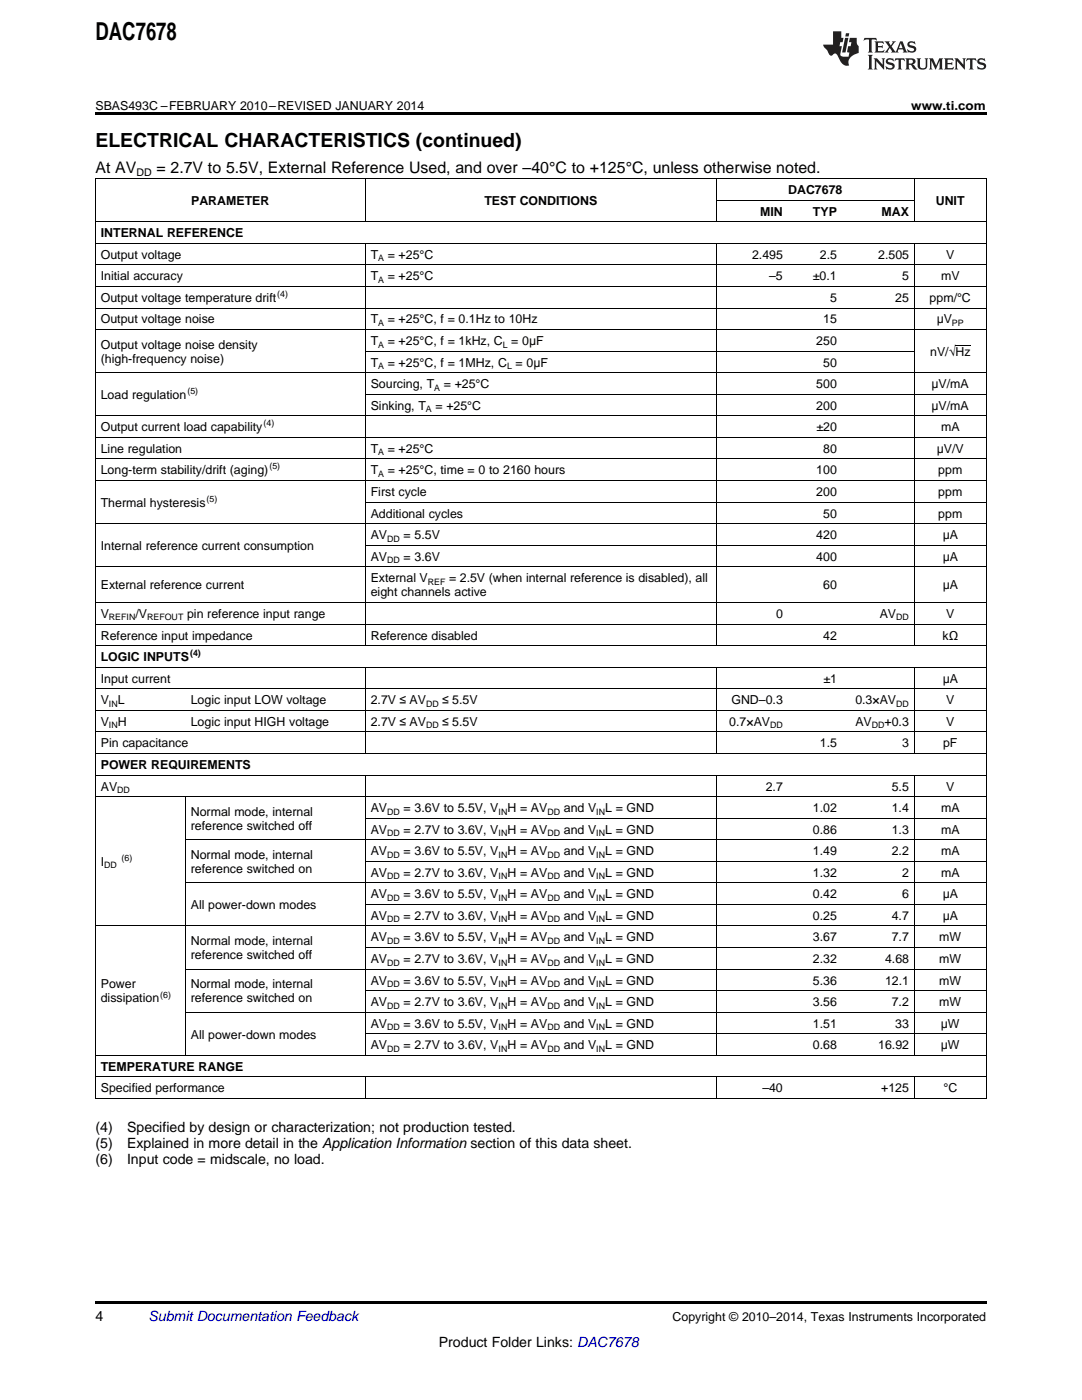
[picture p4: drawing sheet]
<svg xmlns="http://www.w3.org/2000/svg" width="216mm" height="279mm" viewBox="0 0 216 279" stroke-linecap="round" stroke-linejoin="round" font-family="sans-serif">
<defs><g id="words">
<text font-size="4.9" x="19" y="7.9">DAC7678</text>
<text font-size="3.9" x="19" y="29.3">ELECTRICAL CHARACTERISTICS (continued)</text>
<g font-size="3.2">
<text x="19" y="34.4">At AV</text>
<text x="31.2" y="34.4">= 2.7V to 5.5V, External Reference Used, and over –40°C to +125°C, unless otherwise noted.</text>
</g>
<g font-size="2.8">
<text x="19" y="226">(4)</text>
<text x="25.4" y="226">Specified by design or characterization; not production tested.</text>
<text x="19" y="229.2">(5)</text>
<text x="19" y="232.3">(6)</text>
<text x="25.4" y="229.2">Explained in more detail in the Application Information section of this data sheet.</text>
<text x="25.4" y="232.3">Input code = midscale, no load.</text>
<text x="19" y="263.6">4</text>
<text x="87.6" y="268.9">Product Folder Links: DAC7678</text>
</g>
<text font-size="2.8" fill="#0000c8" x="29.6" y="263.6">Submit Documentation Feedback</text>
<g font-size="2.5">
<text x="19" y="21.9">SBAS493C –FEBRUARY 2010–REVISED JANUARY 2014</text>
<text x="181.8" y="21.9">www.ti.com</text>
<text x="38.1" y="40.9">PARAMETER</text>
<text x="96.7" y="40.9">TEST CONDITIONS</text>
<text x="157.3" y="38.7">DAC7678</text>
<text x="186.7" y="40.9">UNIT</text>
<text x="20.1" y="47.3">INTERNAL REFERENCE</text>
<text x="151.7" y="43">MIN</text>
<text x="162.2" y="43">TYP</text>
<text x="175.9" y="43">MAX</text>
<text x="20.1" y="51.6">Output voltage</text>
<text x="74" y="51.6">T</text>
<text x="77.4" y="51.6">= +25°C</text>
<text x="150.1" y="51.6">2.495</text>
<text x="163.6" y="51.6">2.5</text>
<text x="175.2" y="51.6">2.505</text>
<text x="188.8" y="51.6">V</text>
<text x="20.1" y="56">Initial accuracy</text>
<text x="74" y="56">T</text>
<text x="77.4" y="56">= +25°C</text>
<text x="153.5" y="56">–5</text>
<text x="162.2" y="56">±0.1</text>
<text x="180" y="56">5</text>
<text x="187.8" y="56">mV</text>
<text x="20.1" y="60.3">Output voltage temperature drift</text>
<text x="20.1" y="64.6">Output voltage noise</text>
<text x="74" y="64.6">T</text>
<text x="77.4" y="64.6">= +25°C, f = 0.1Hz to 10Hz</text>
<text x="164.3" y="64.6">15</text>
<text x="165.6" y="60.3">5</text>
<text x="178.6" y="60.3">25</text>
<text x="185.5" y="60.3">ppm/°C</text>
<text x="186.9" y="64.6">μV</text>
<text x="20.1" y="69.6">Output voltage noise density</text>
<text x="74" y="68.9">T</text>
<text x="77.4" y="68.9">= +25°C, f = 1kHz, C = 0μF</text>
<text x="162.9" y="68.9">250</text>
<text x="185.6" y="71">nV/√Hz</text>
<text x="20.1" y="72.4">(high-frequency noise)</text>
<text x="74" y="73.2">T</text>
<text x="74" y="77.5">Sourcing, T</text>
<text x="77.4" y="73.2">= +25°C, f = 1MHz, C = 0μF</text>
<text x="88.5" y="77.5">= +25°C</text>
<text x="162.9" y="77.5">500</text>
<text x="164.3" y="73.2">50</text>
<text x="185.9" y="77.5">μV/mA</text>
<text x="20.1" y="79.6">Load regulation</text>
<text x="74" y="81.8">Sinking, T</text>
<text x="86.9" y="81.8">= +25°C</text>
<text x="162.9" y="81.8">200</text>
<text x="185.9" y="81.8">μV/mA</text>
<text x="20.1" y="86.1">Output current load capability</text>
<text x="162.9" y="86.1">±20</text>
<text x="187.8" y="86.1">mA</text>
<text x="20.1" y="90.4">Line regulation</text>
<text x="20.1" y="94.7">Long-term stability/drift (aging)</text>
<text x="74" y="90.4">T</text>
<text x="74" y="94.7">T</text>
<text x="77.4" y="90.4">= +25°C</text>
<text x="77.4" y="94.7">= +25°C, time = 0 to 2160 hours</text>
<text x="162.9" y="94.7">100</text>
<text x="164.3" y="90.4">80</text>
<text x="186.9" y="90.4">μV/V</text>
<text x="187.2" y="94.7">ppm</text>
<text x="20.1" y="101.1">Thermal hysteresis</text>
<text x="74" y="99">First cycle</text>
<text x="162.9" y="99">200</text>
<text x="187.2" y="99">ppm</text>
<text x="74" y="103.3">Additional cycles</text>
<text x="74" y="107.6">AV</text>
<text x="80.5" y="107.6">= 5.5V</text>
<text x="162.9" y="107.6">420</text>
<text x="164.3" y="103.3">50</text>
<text x="187.2" y="103.3">ppm</text>
<text x="188.1" y="107.6">μA</text>
<text x="20.1" y="109.7">Internal reference current consumption</text>
<text x="74" y="111.9">AV</text>
<text x="80.5" y="111.9">= 3.6V</text>
<text x="162.9" y="111.9">400</text>
<text x="188.1" y="111.9">μA</text>
<text x="20.1" y="117.6">External reference current</text>
<text x="74" y="116.2">External V</text>
<text x="74" y="119">eight channels active</text>
<text x="89.6" y="116.2">= 2.5V (when internal reference is disabled), all</text>
<text x="164.3" y="117.6">60</text>
<text x="188.1" y="117.6">μA</text>
<text x="20.1" y="123.3">V</text>
<text x="27" y="123.3">/V</text>
<text x="37.3" y="123.3">pin reference input range</text>
<text x="154.9" y="123.3">0</text>
<text x="175.5" y="123.3">AV</text>
<text x="188.8" y="123.3">V</text>
<text x="20.1" y="127.6">Reference input impedance</text>
<text x="20.1" y="131.9">LOGIC INPUTS</text>
<text x="74" y="127.6">Reference disabled</text>
<text x="164.3" y="127.6">42</text>
<text x="188.1" y="127.6">kΩ</text>
<text x="20.1" y="136.2">Input current</text>
<text x="164.3" y="136.2">±1</text>
<text x="188.1" y="136.2">μA</text>
<text x="20.1" y="140.5">V</text>
<text x="23.5" y="140.5">L</text>
<text x="38.1" y="140.5">Logic input LOW voltage</text>
<text x="74" y="140.5">2.7V ≤ AV</text>
<text x="88.2" y="140.5">≤ 5.5V</text>
<text x="145.9" y="140.5">GND–0.3</text>
<text x="170.7" y="140.5">0.3×AV</text>
<text x="188.8" y="140.5">V</text>
<text x="20.1" y="144.9">V</text>
<text x="20.1" y="149.2">Pin capacitance</text>
<text x="23.5" y="144.9">H</text>
<text x="38.1" y="144.9">Logic input HIGH voltage</text>
<text x="74" y="144.9">2.7V ≤ AV</text>
<text x="88.2" y="144.9">≤ 5.5V</text>
<text x="145.5" y="144.9">0.7×AV</text>
<text x="163.6" y="149.2">1.5</text>
<text x="170.7" y="144.9">AV</text>
<text x="176.5" y="144.9">+0.3</text>
<text x="180" y="149.2">3</text>
<text x="188.2" y="149.2">pF</text>
<text x="188.8" y="144.9">V</text>
<text x="20.1" y="153.5">POWER REQUIREMENTS</text>
<text x="20.1" y="157.8">AV</text>
<text x="152.8" y="157.8">2.7</text>
<text x="177.9" y="157.8">5.5</text>
<text x="188.8" y="157.8">V</text>
<text x="38.1" y="162.8">Normal mode, internal</text>
<text x="38.1" y="165.6">reference switched off</text>
<text x="74" y="162.1">AV</text>
<text x="74" y="166.4">AV</text>
<text x="80.5" y="162.1">= 3.6V to 5.5V, V</text>
<text x="80.5" y="166.4">= 2.7V to 3.6V, V</text>
<text x="101.2" y="162.1">H = AV</text>
<text x="101.2" y="166.4">H = AV</text>
<text x="112.5" y="162.1">and V</text>
<text x="112.5" y="166.4">and V</text>
<text x="120.7" y="162.1">L = GND</text>
<text x="120.7" y="166.4">L = GND</text>
<text x="162.2" y="162.1">1.02</text>
<text x="162.2" y="166.4">0.86</text>
<text x="177.9" y="162.1">1.4</text>
<text x="177.9" y="166.4">1.3</text>
<text x="187.8" y="162.1">mA</text>
<text x="187.8" y="166.4">mA</text>
<text x="20.1" y="172.8">I</text>
<text x="38.1" y="171.4">Normal mode, internal</text>
<text x="74" y="170.7">AV</text>
<text x="80.5" y="170.7">= 3.6V to 5.5V, V</text>
<text x="101.2" y="170.7">H = AV</text>
<text x="112.5" y="170.7">and V</text>
<text x="120.7" y="170.7">L = GND</text>
<text x="162.2" y="170.7">1.49</text>
<text x="177.9" y="170.7">2.2</text>
<text x="187.8" y="170.7">mA</text>
<text x="38.1" y="174.2">reference switched on</text>
<text x="74" y="175">AV</text>
<text x="74" y="179.3">AV</text>
<text x="80.5" y="175">= 2.7V to 3.6V, V</text>
<text x="80.5" y="179.3">= 3.6V to 5.5V, V</text>
<text x="101.2" y="175">H = AV</text>
<text x="101.2" y="179.3">H = AV</text>
<text x="112.5" y="175">and V</text>
<text x="112.5" y="179.3">and V</text>
<text x="120.7" y="175">L = GND</text>
<text x="120.7" y="179.3">L = GND</text>
<text x="162.2" y="175">1.32</text>
<text x="162.2" y="179.3">0.42</text>
<text x="180" y="175">2</text>
<text x="180" y="179.3">6</text>
<text x="187.8" y="175">mA</text>
<text x="188.1" y="179.3">μA</text>
<text x="38.1" y="181.4">All power-down modes</text>
<text x="74" y="183.6">AV</text>
<text x="80.5" y="183.6">= 2.7V to 3.6V, V</text>
<text x="101.2" y="183.6">H = AV</text>
<text x="112.5" y="183.6">and V</text>
<text x="120.7" y="183.6">L = GND</text>
<text x="162.2" y="183.6">0.25</text>
<text x="177.9" y="183.6">4.7</text>
<text x="188.1" y="183.6">μA</text>
<text x="38.1" y="188.6">Normal mode, internal</text>
<text x="38.1" y="191.5">reference switched off</text>
<text x="74" y="187.9">AV</text>
<text x="80.5" y="187.9">= 3.6V to 5.5V, V</text>
<text x="101.2" y="187.9">H = AV</text>
<text x="112.5" y="187.9">and V</text>
<text x="120.7" y="187.9">L = GND</text>
<text x="162.2" y="187.9">3.67</text>
<text x="177.9" y="187.9">7.7</text>
<text x="187.4" y="187.9">mW</text>
<text x="20.1" y="197.2">Power</text>
<text x="38.1" y="197.2">Normal mode, internal</text>
<text x="74" y="192.2">AV</text>
<text x="74" y="196.5">AV</text>
<text x="80.5" y="192.2">= 2.7V to 3.6V, V</text>
<text x="80.5" y="196.5">= 3.6V to 5.5V, V</text>
<text x="101.2" y="192.2">H = AV</text>
<text x="101.2" y="196.5">H = AV</text>
<text x="112.5" y="192.2">and V</text>
<text x="112.5" y="196.5">and V</text>
<text x="120.7" y="192.2">L = GND</text>
<text x="120.7" y="196.5">L = GND</text>
<text x="162.2" y="192.2">2.32</text>
<text x="162.2" y="196.5">5.36</text>
<text x="176.6" y="192.2">4.68</text>
<text x="176.6" y="196.5">12.1</text>
<text x="187.4" y="192.2">mW</text>
<text x="187.4" y="196.5">mW</text>
<text x="20.1" y="200.1">dissipation</text>
<text x="38.1" y="200.1">reference switched on</text>
<text x="74" y="200.8">AV</text>
<text x="80.5" y="200.8">= 2.7V to 3.6V, V</text>
<text x="101.2" y="200.8">H = AV</text>
<text x="112.5" y="200.8">and V</text>
<text x="120.7" y="200.8">L = GND</text>
<text x="162.2" y="200.8">3.56</text>
<text x="177.9" y="200.8">7.2</text>
<text x="187.4" y="200.8">mW</text>
<text x="38.1" y="207.3">All power-down modes</text>
<text x="74" y="205.1">AV</text>
<text x="74" y="209.4">AV</text>
<text x="80.5" y="205.1">= 3.6V to 5.5V, V</text>
<text x="80.5" y="209.4">= 2.7V to 3.6V, V</text>
<text x="101.2" y="205.1">H = AV</text>
<text x="101.2" y="209.4">H = AV</text>
<text x="112.5" y="205.1">and V</text>
<text x="112.5" y="209.4">and V</text>
<text x="120.7" y="205.1">L = GND</text>
<text x="120.7" y="209.4">L = GND</text>
<text x="162.2" y="205.1">1.51</text>
<text x="162.2" y="209.4">0.68</text>
<text x="175.2" y="209.4">16.92</text>
<text x="178.6" y="205.1">33</text>
<text x="187.7" y="205.1">μW</text>
<text x="187.7" y="209.4">μW</text>
<text x="20.1" y="213.7">TEMPERATURE RANGE</text>
<text x="20.1" y="218">Specified performance</text>
<text x="152.1" y="218">–40</text>
<text x="175.8" y="218">+125</text>
<text x="188.2" y="218">°C</text>
<text x="134.2" y="263.6">Copyright © 2010–2014, Texas Instruments Incorporated</text>
</g>
<text font-size="2.1" x="27.2" y="35.1">DD</text>
<g font-size="1.8">
<text x="75.5" y="52.1">A</text>
<text x="55.3" y="59.3">(4)</text>
<text x="75.5" y="56.4">A</text>
<text x="75.5" y="65.1">A</text>
<text x="189.9" y="65.1">PP</text>
<text x="75.5" y="69.4">A</text>
<text x="100.3" y="69.4">L</text>
<text x="75.5" y="73.7">A</text>
<text x="86.6" y="78">A</text>
<text x="101.2" y="73.7">L</text>
<text x="37.4" y="78.6">(5)</text>
<text x="85" y="82.3">A</text>
<text x="52.6" y="85.1">(4)</text>
<text x="53.8" y="93.7">(5)</text>
<text x="75.5" y="90.9">A</text>
<text x="75.5" y="95.2">A</text>
<text x="41.2" y="100.2">(5)</text>
<text x="77.3" y="108.1">DD</text>
<text x="77.3" y="112.4">DD</text>
<text x="85.4" y="116.7">REF</text>
<text x="21.7" y="123.8">REFIN</text>
<text x="29.4" y="123.8">REFOUT</text>
<text x="178.8" y="123.8">DD</text>
<text x="37.9" y="131">(4)</text>
<text x="21.7" y="141">IN</text>
<text x="85" y="141">DD</text>
<text x="178.8" y="141">DD</text>
<text x="21.7" y="145.3">IN</text>
<text x="85" y="145.3">DD</text>
<text x="153.7" y="145.3">DD</text>
<text x="174" y="145.3">DD</text>
<text x="23.4" y="158.3">DD</text>
<text x="77.3" y="162.6">DD</text>
<text x="77.3" y="166.9">DD</text>
<text x="99.5" y="162.6">IN</text>
<text x="99.5" y="166.9">IN</text>
<text x="109.2" y="162.6">DD</text>
<text x="109.2" y="166.9">DD</text>
<text x="119" y="162.6">IN</text>
<text x="119" y="166.9">IN</text>
<text x="20.8" y="173.3">DD</text>
<text x="24.3" y="171.8">(6)</text>
<text x="77.3" y="171.2">DD</text>
<text x="99.5" y="171.2">IN</text>
<text x="109.2" y="171.2">DD</text>
<text x="119" y="171.2">IN</text>
<text x="77.3" y="175.5">DD</text>
<text x="77.3" y="179.8">DD</text>
<text x="99.5" y="175.5">IN</text>
<text x="99.5" y="179.8">IN</text>
<text x="109.2" y="175.5">DD</text>
<text x="109.2" y="179.8">DD</text>
<text x="119" y="175.5">IN</text>
<text x="119" y="179.8">IN</text>
<text x="77.3" y="184.1">DD</text>
<text x="99.5" y="184.1">IN</text>
<text x="109.2" y="184.1">DD</text>
<text x="119" y="184.1">IN</text>
<text x="77.3" y="188.4">DD</text>
<text x="99.5" y="188.4">IN</text>
<text x="109.2" y="188.4">DD</text>
<text x="119" y="188.4">IN</text>
<text x="77.3" y="192.7">DD</text>
<text x="77.3" y="197">DD</text>
<text x="99.5" y="192.7">IN</text>
<text x="99.5" y="197">IN</text>
<text x="109.2" y="192.7">DD</text>
<text x="109.2" y="197">DD</text>
<text x="119" y="192.7">IN</text>
<text x="119" y="197">IN</text>
<text x="32" y="199.1">(6)</text>
<text x="77.3" y="201.3">DD</text>
<text x="99.5" y="201.3">IN</text>
<text x="109.2" y="201.3">DD</text>
<text x="119" y="201.3">IN</text>
<text x="77.3" y="205.6">DD</text>
<text x="77.3" y="209.9">DD</text>
<text x="99.5" y="205.6">IN</text>
<text x="99.5" y="209.9">IN</text>
<text x="109.2" y="205.6">DD</text>
<text x="109.2" y="209.9">DD</text>
<text x="119" y="205.6">IN</text>
<text x="119" y="209.9">IN</text>
</g>
</g></defs>
<path d="M19 22.5h177.8v.5h-177.8zM19 259.7h177.8v.5h-177.8z" fill="#000"/>
<g fill="none" stroke="#000" stroke-width=".2">
<path d="M19 35.6h177.8M19.1 35.7v183.6M72.9 35.7v8.6M142.9 35.7v8.6M142.9 40h39.5M182.4 35.7v8.6M196.8 35.7v183.6M19 57.2h177.8M19 52.9h177.8M19 48.6h177.8M19 44.3h177.8M72.9 48.6v80.3"/>
<path d="M142.9 48.6v80.3M182.4 48.6v80.3M19 74.4h177.8M19 65.8h177.8M19 61.5h177.8M72.9 78.7h123.9M72.9 70.1h109.6M19 95.9h177.8M19 91.6h177.8M19 87.3h177.8M19 83h177.8M19 113.1h177.8"/>
<path d="M19 104.5h177.8M72.9 108.8h123.9M72.9 100.2h123.9M19 137.5h177.8M19 133.2h177.8M19 128.9h177.8M19 124.5h177.8M19 120.2h177.8M72.9 133.2v17.2M142.9 133.2v17.2M182.4 133.2v17.2M19 159h177.8"/>
<path d="M19 154.7h177.8M19 150.4h177.8M19 146.1h177.8M19 141.8h177.8M37 159v51.7M72.9 154.7v56M142.9 154.7v56M182.4 154.7v56M37 176.2h159.8M37 167.6h159.8M72.9 171.9h123.9M72.9 163.3h123.9"/>
<path d="M19 184.8h177.8M37 193.4h159.8M72.9 197.7h123.9M72.9 189.1h123.9M72.9 180.5h123.9M19 219.2h177.8M19 214.9h177.8M19 210.6h177.8M37 202h159.8M72.9 215v4.3M72.9 206.3h123.9M142.9 215v4.3"/>
<path d="M182.4 215v4.3"/>
</g>
<g fill="#231f20">
<path d="M172.5 7.6l-.1 .5 .4-.2h.6v.1v2.1l-.2 .4h.9l-.2-.4v-2.1l.1-.1h.5l.5 .2-.2-.5zM174.5 8.3l.2 .3v1.5l-.2 .4h1.8l.2-.6a1.04 1.04 0 0 1-1.3 .2v-.7h.6l.3 .2v-.6l-.3 .2h-.6v-.6l.8-.1 .4 .3-.2-.5zM176.5 8.3l.9 1.1-.9 1.1h.8l-.2-.2 .4-.7 .5 .7-.2 .2h1.5l-.2-.2 .2-.4h.9l.1 .4-.2 .2h1l-.3-.3-.7-1.9h-.5l-.9 2-.8-1 .9-1h-.8l.1 .3-.4 .5-.3-.6 .1-.2zM179.7 8.6l.4 1h-.7zM181.3 8.4a.63 .63 0 0 0-.2 .7 .63 .63 0 0 0 .6 .4l.6 .2 .1 .2a.75 .75 0 0 1-.7 .4 .75 .75 0 0 1-.6-.5l.1 .7 .1-.1a1.11 1.11 0 0 0 1.5-.6 1.13 1.13 0 0 0-1.2-.8l-.1-.4a1.04 1.04 0 0 1 1.2 .2l-.2-.5-.2 .1-.4-.2zM173.2 10.9l.2 .4v2.2l-.2 .4h1l-.3-.4v-2.2l.3-.4zM174.3 11.6l.3 .4v1.5l-.3 .4h.8l-.2-.4v-1.3l1.5 1.7v-1.9l.2-.4h-.7l.2 .4v.9l-1.1-1.3zM177 11.8a.62 .62 0 0 0-.2 .7 .62 .62 0 0 0 .6 .4l.6 .1 .1 .3a.76 .76 0 0 1-.7 .3 .76 .76 0 0 1-.7-.4l.2 .7 .1-.1a1.11 1.11 0 0 0 1.5-.6 1.13 1.13 0 0 0-1.2-.8l-.1-.4a1.04 1.04 0 0 1 1.2 .2l-.2-.6-.2 .1-.5-.1zM178.7 11.6l-.2 .6a.61 .61 0 0 1 .8-.3v1.6l-.2 .4h.9l-.2-.4v-1.6a.63 .63 0 0 1 .7 .3l-.1-.6zM180.6 11.6l.3 .4v1.5l-.3 .4h1l-.2-.2-.1-.8 .6 .2a.76 .76 0 0 0 1.2 .7l-1-1a.58 .58 0 0 0 .6-.5 .58 .58 0 0 0-.5-.6zM181.4 11.9h.1a.45 .45 0 0 1 .5 .1 .45 .45 0 0 1 .1 .5l-.8 .2zM182.9 11.6l.2 .2a2.17 2.17 0 0 0 .3 1.9 .99 .99 0 0 0 1.6-.6v-1.1l.2-.4h-.7l.2 .2a1.92 1.92 0 0 1-.2 1.8 .6 .6 0 0 1-.9-.5v-1.1l.2-.4zM185.4 11.6l.2 .4v1.5l-.2 .4h.7l-.2-.4v-1.4l.8 1.8 .8-1.8v1.4l-.2 .4h.9l-.2-.4v-1.5l.2-.4h-.8l-.6 1.5-.6-1.5zM188.4 11.6l.2 .4v1.5l-.2 .4h1.8l.1-.6a1.04 1.04 0 0 1-1.2 .1v-.6h.5l.4 .2v-.6l-.4 .2h-.5v-.7h.8l.3 .3-.1-.6zM190.5 11.6l.2 .4v1.5l-.2 .4h.7l-.2-.4v-1.3l1.5 1.7v-1.9l.2-.4h-.7l.2 .4v.9l-1.1-1.3zM192.9 11.6l-.1 .6a.61 .61 0 0 1 .7-.3l.1 1.6-.3 .4h1l-.3-.4 .1-1.6a.63 .63 0 0 1 .7 .3l-.1-.6zM195.2 11.8a.62 .62 0 0 0-.2 .7 .62 .62 0 0 0 .6 .4l.6 .1 .1 .3a.76 .76 0 0 1-.7 .3 .76 .76 0 0 1-.6-.4l.1 .7 .1-.1a1.11 1.11 0 0 0 1.6-.6 1.13 1.13 0 0 0-1.3-.8l-.1-.4a1.04 1.04 0 0 1 1.2 .2l-.1-.6-.2 .1-.5-.1z"/>
<path d="M166.2 6.3v2.6h-1.9v.4l.8 .9a.91 .91 0 0 0 1 .8 .56 .56 0 0 1 .5-.3 .56 .56 0 0 1 .5 .3l.4 .8a1.53 1.53 0 0 0 1.9 1.2 1.54 1.54 0 0 1 1-2.1l.9-.3v-1.4a1.52 1.52 0 0 1-.4-1.6h-1.3l-.2 .8h.5l-.2 .8h-.5l-.1 1v.2l.4 .1-.2 .8a1.93 1.93 0 0 1-1.6-.3l.3-1.8h-.5l.2-.8h.4l.2-.8h-.4v-1.3zM168.6 7.6l-.6 2.9h.7l.6-2.9zM168.8 6.6l-.1 .7h.6l.2-.7z"/>
</g>
<path d="M190.6 68.9h3" fill="none" stroke="#000" stroke-width=".2"/>
<use href="#words"/>
</svg>
